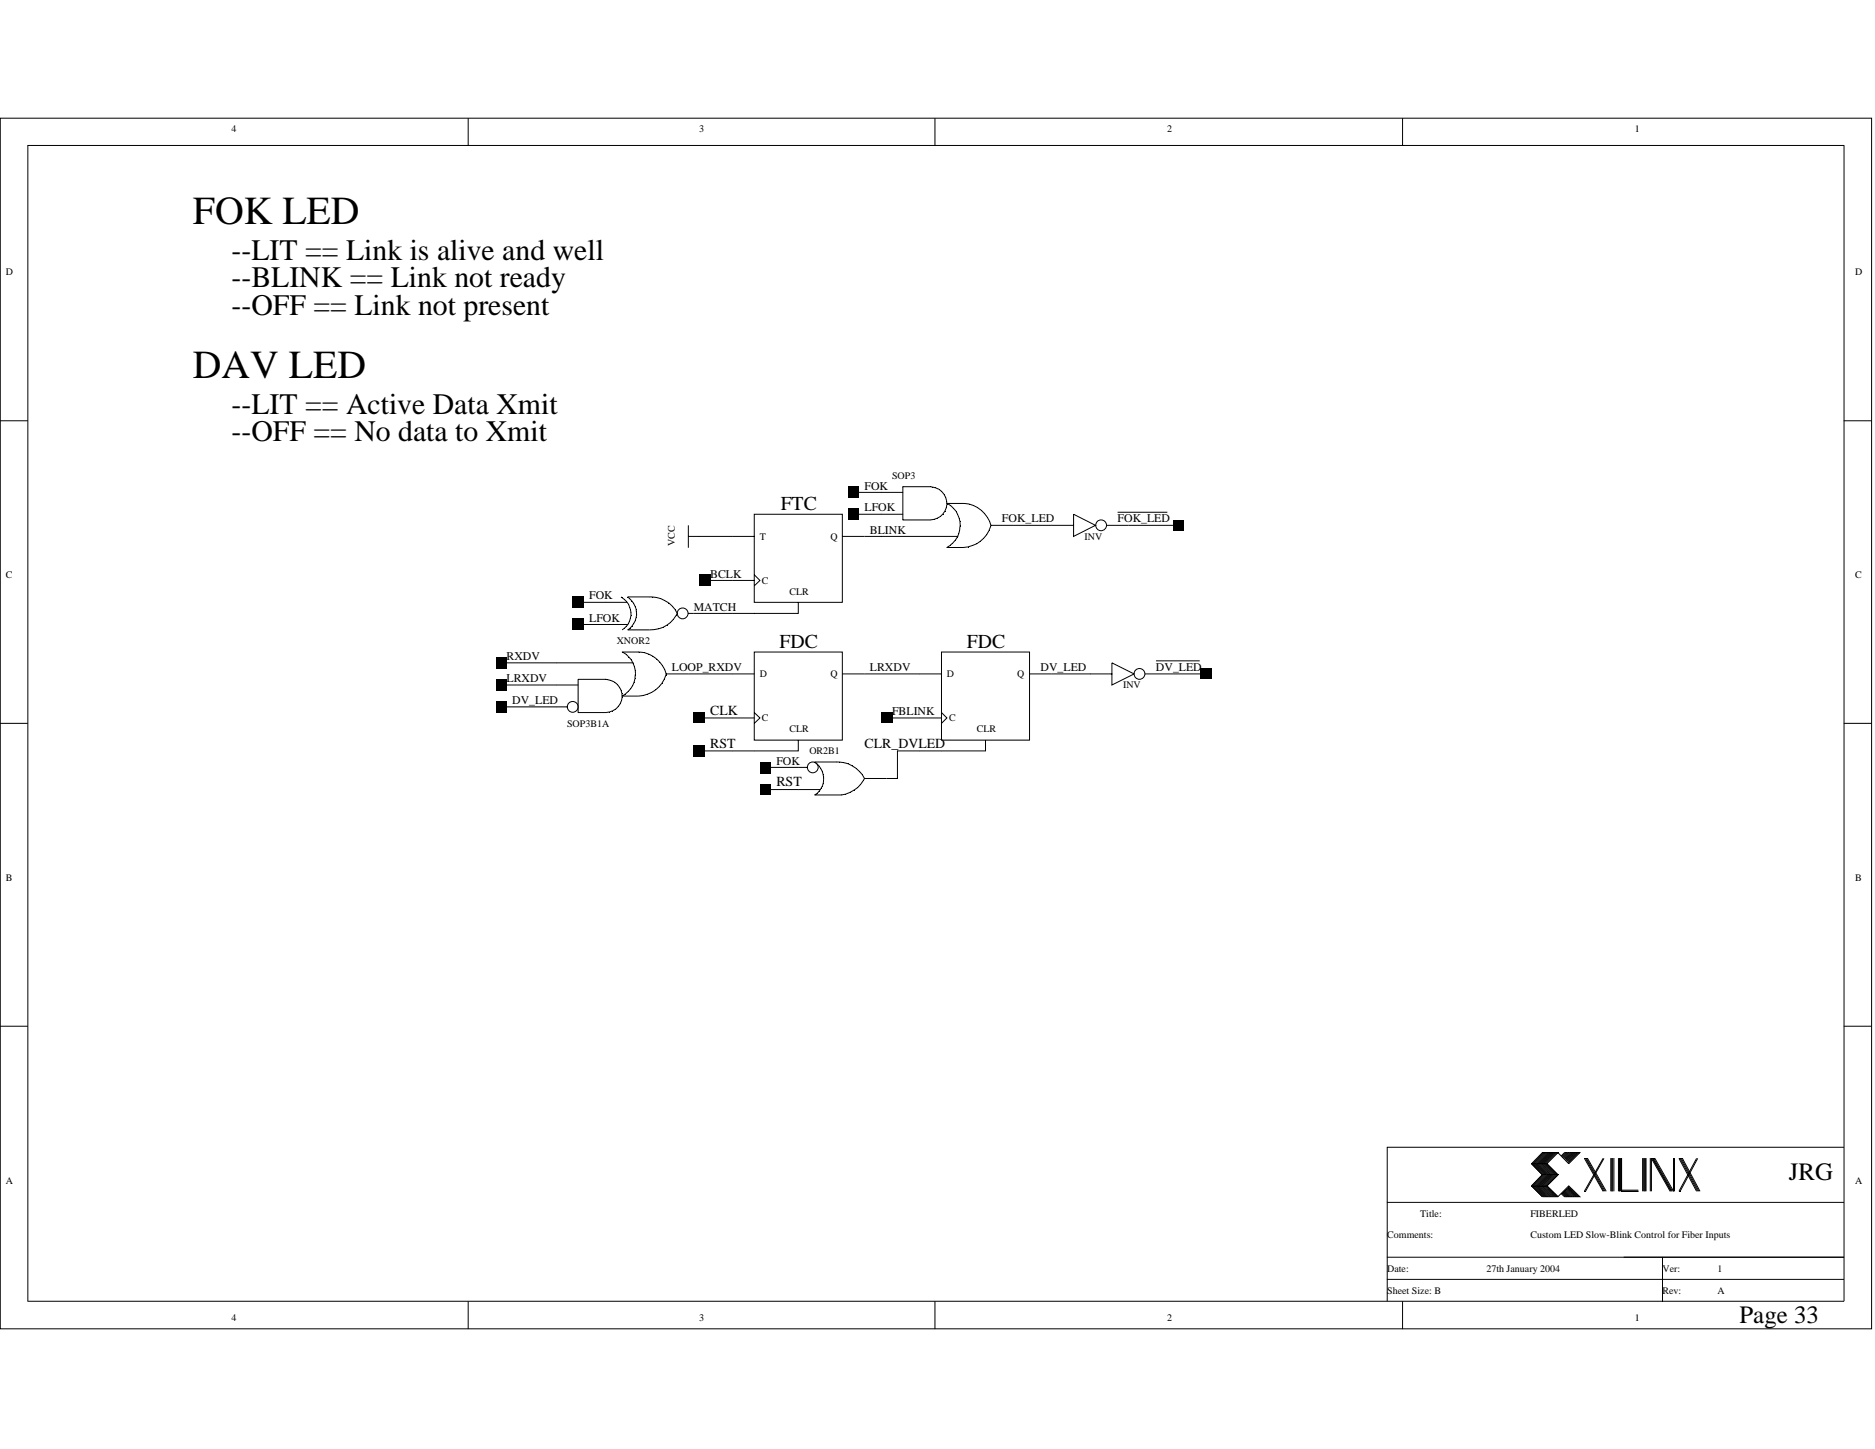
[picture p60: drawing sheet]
<svg xmlns="http://www.w3.org/2000/svg" width="279mm" height="216mm" viewBox="0 0 279 216" stroke-linecap="round" stroke-linejoin="round" font-family="sans-serif">
<defs><g id="words">
<g font-size="5.9">
<text x="28.7" y="33.4">FOK LED</text>
<text x="28.7" y="56.4">DAV LED</text>
</g>
<g font-size="4.4">
<text x="34.5" y="38.7">--LIT == Link is alive and well</text>
<text x="34.5" y="42.8">--BLINK == Link not ready</text>
<text x="34.5" y="46.9">--OFF == Link not present</text>
<text x="34.5" y="61.6">--LIT == Active Data Xmit</text>
<text x="34.5" y="65.7">--OFF == No data to Xmit</text>
</g>
<g font-size="3.7">
<text x="266.6" y="175.8">JRG</text>
<text x="259.2" y="197.1">Page 33</text>
</g>
<g font-size="2.9">
<text x="116.3" y="75.9">FTC</text>
<text x="116.2" y="96.5">FDC</text>
<text x="144.1" y="96.5">FDC</text>
</g>
<g font-size="2.1">
<text x="105.8" y="106.5">CLK</text>
<text x="105.8" y="111.4">RST</text>
<text x="128.8" y="111.4">CLR_DVLED</text>
<text x="115.7" y="117.2">RST</text>
</g>
<g font-size="1.8">
<text x="128.8" y="76.2">LFOK</text>
<text x="128.8" y="72.9">FOK</text>
<text x="149.3" y="77.9">FOK_LED</text>
<text x="166.5" y="77.9">FOK_LED</text>
<text x="129.6" y="79.5">BLINK</text>
<text x="87.8" y="89.3">FOK</text>
<text x="105.8" y="86.1">BCLK</text>
<text x="87.8" y="92.6">LFOK</text>
<text x="103.4" y="91">MATCH</text>
<text x="75.5" y="98.3">RXDV</text>
<text x="75.5" y="101.6">LRXDV</text>
<text x="100.1" y="100">LOOP_RXDV</text>
<text x="129.6" y="100">LRXDV</text>
<text x="155.1" y="100">DV_LED</text>
<text x="172.3" y="100">DV_LED</text>
<text x="76.3" y="104.9">DV_LED</text>
<text x="132.9" y="106.6">FBLINK</text>
<text x="115.7" y="113.9">FOK</text>
</g>
<g font-size="1.5">
<text x="34.5" y="19.7">4</text>
<text x="104.2" y="19.7">3</text>
<text x="173.9" y="19.7">2</text>
<text x="243.6" y="19.7">1</text>
<text x=".8" y="41">D</text>
<text x="276.4" y="41">D</text>
<text x="132.9" y="71.4">SOP3</text>
<text x="100.5" y="81.4" transform="rotate(-90 100.5 81.4)">VCC</text>
<text x="113.2" y="80.4">T</text>
<text x="123.7" y="80.4">Q</text>
<text x="161.6" y="80.4">INV</text>
<text x=".8" y="86.1">C</text>
<text x="113.5" y="87">C</text>
<text x="117.6" y="88.6">CLR</text>
<text x="276.4" y="86.1">C</text>
<text x="91.9" y="96">XNOR2</text>
<text x="113.2" y="100.9">D</text>
<text x="123.7" y="100.9">Q</text>
<text x="141.1" y="100.9">D</text>
<text x="151.6" y="100.9">Q</text>
<text x="113.5" y="107.4">C</text>
<text x="141.4" y="107.4">C</text>
<text x="167.3" y="102.5">INV</text>
<text x="84.5" y="108.3">SOP3B1A</text>
<text x="117.6" y="109.1">CLR</text>
<text x="120.6" y="112.4">OR2B1</text>
<text x="145.5" y="109.1">CLR</text>
<text x=".8" y="131.2">B</text>
<text x="276.4" y="131.2">B</text>
<text x=".8" y="176.4">A</text>
<text x="276.4" y="176.4">A</text>
<text x="206.7" y="184.5">Comments:</text>
<text x="211.6" y="181.3">Title:</text>
<text x="228" y="181.3">FIBERLED</text>
<text x="228" y="184.5">Custom LED Slow-Blink Control for Fiber Inputs</text>
<text x="206.7" y="189.5">Date:</text>
<text x="221.5" y="189.5">27th January 2004</text>
<text x="247.7" y="189.5">Ver:</text>
<text x="255.9" y="189.5">1</text>
<text x="34.5" y="196.8">4</text>
<text x="104.2" y="196.8">3</text>
<text x="173.9" y="196.8">2</text>
<text x="206.7" y="192.7">Sheet Size: B</text>
<text x="243.6" y="196.8">1</text>
<text x="247.7" y="192.7">Rev:</text>
<text x="255.9" y="192.7">A</text>
</g>
</g></defs>
<g fill="none" stroke="#000" stroke-width=".15">
<path d="M0 17.6h278.9v180.4h-278.9zM69.8 17.6v4.1M139.3 17.6v4.1M209 17.6v4.1M4.1 21.7h270.7M4.1 21.6v172.3M274.8 21.6v172.3h-270.7M0 62.7h4.1M102.6 79.9h9.8M102.6 78.3v3.3M112.4 76.6h13.1v13.1h-13.1zM125.5 79.9h17.3"/>
<path d="M127.2 73.4h7.4M127.2 76.6h7.4M134.5 72.5h4.1a2.48 2.48 0 0 1 2.5 2.5 2.48 2.48 0 0 1-2.5 2.5M134.5 77.5h4.2M134.5 72.5v5M141.1 75h2.6a4.4 4.4 0 0 1 4 3.3 4.4 4.4 0 0 1-4.1 3.3h-2.5M141.1 75a3.7 3.7 0 0 1 0 6.6M147.6 78.3h12.4M160 76.6l3.2 1.7-3.2 1.6zM164.8 78.3h10.8M166.5 76.3h7.4M274.7 62.7h4.2"/>
<path d="M74.7 98.8h19.7M86.1 93h7.5M86.1 89.7h7.3M92.5 88.9a2.81 2.81 0 0 1 1.5 2.4M92.7 97.2h2.6a4.4 4.4 0 0 1 4 3.2 4.4 4.4 0 0 1-4.1 3.3h-2.5M92.7 97.2a3.7 3.7 0 0 1 0 6.5M93.5 88.9h3.7a4.6 4.6 0 0 1 3.7 2.5 4.4 4.4 0 0 1-4.1 2.5h-3.3M93.6 88.9a2.94 2.94 0 0 1 0 5M94 91.2a2.86 2.86 0 0 1-1.3 2.7M102.5 91.4h9.9M105 86.5h7.4M112.4 97.2h13.1v13.1h-13.1z"/>
<path d="M112.4 85.6l.8 .9-.8 .8M119 89.7v1.7h-6.6M140.3 97.2h13.1v13.1h-13.1zM165.7 98.8l3.3 1.6-3.3 1.7zM172.3 98.5h6.5M0 107.8h4.1M74.7 105.3h9.8M74.7 102.1h11.5M86.1 101.2v5M86.1 101.2h4.2M90.3 101.2a2.48 2.48 0 0 1 2.4 2.5 2.48 2.48 0 0 1-2.4 2.5h-4.2M99.2 100.4h13.2"/>
<path d="M104.2 107h8.2M104.2 111.9h8.2M112.4 106.2l.8 .8-.8 .8M114 114.3h6.3M114 117.6h8.3M119 110.3v1.6h-6.6M121.4 113.5h3.6a4.6 4.6 0 0 1 3.8 2.5 4.4 4.4 0 0 1-3.4 2.4M121.4 118.4h4M121.4 113.5a3.2 3.2 0 0 1 1.3 2.3M122.7 115.7a2.76 2.76 0 0 1-1.3 2.7M125.5 100.4h14.8M128.8 116h5"/>
<path d="M132.1 107h8.2M133.7 111.9h6.6M133.7 111.8v4.2M140.3 106.2l.8 .8-.8 .8M146.9 110.3v1.6h-6.6M153.4 100.4h12.3M170.6 100.4h9.1M274.7 107.8h4.2M0 152.9h4.1M274.7 152.9h4.2M206.7 179.2h68.1M228.2 176.7l1.6 1.6h2.4"/>
<path d="M228.2 173.4l1.6 1.6-1.6 1.7M228.2 176.7h2.3M228.2 173.4h2.3M230 171.7l-1.6 1.7 1.6 1.6-1.6 1.7 1.6 1.6M230.2 171.7l-1.7 1.7 1.7 1.6-1.7 1.7 1.7 1.6M230.3 171.7l-1.6 1.7 1.6 1.6-1.6 1.7 1.6 1.6M230.5 171.7l-1.6 1.7 1.6 1.6-1.6 1.7 1.6 1.6M230.7 171.7l-1.7 1.7 1.7 1.6-1.7 1.7 1.7 1.6M230.8 171.7l-1.6 1.7 1.6 1.6-1.6 1.7 1.6 1.6M231 171.7l-1.6 1.7 1.6 1.6-1.6 1.7 1.6 1.6M231.1 171.7l-1.6 1.7 1.6 1.6-1.6 1.7 1.6 1.6M231.3 171.7l-1.6 1.7 1.6 1.6-1.6 1.7 1.6 1.6"/>
<path d="M231.5 171.7l-1.7 1.7 1.7 1.6-1.7 1.7 1.7 1.6M231.6 171.7l-1.6 1.7 1.6 1.6-1.6 1.7 1.6 1.6M231.8 171.7l-1.6 1.7 1.6 1.6-1.6 1.7 1.6 1.6M232 171.7l-1.7 1.7 1.7 1.6-1.7 1.7 1.7 1.6M232.2 171.7h-2.4l-1.6 1.7M232.6 172.3l.5-.6h2.3l-1.6 1.7-1.6-1.7-1.7 1.7 1.7 1.6-1.7 1.7 1.7 1.6 1.6-1.6 1.6 1.6h-2.3l-.5-.5M232.8 177.7l.7 .6M232.8 177.8l.5 .5M233 177.5l.8 .8M233 177.7l.6 .6M233.1 177.3l1 1M233.1 177.5l.8 .8"/>
<path d="M233.3 177.2l1.1 1.1M233.3 177.3l1 1M233.3 171.7l-.5 .6M233.5 177l1.3 1.3M233.5 177.2l1.1 1.1M233.5 171.7l-.7 .7M233.6 176.9l1.5 1.4M233.6 177l1.3 1.3M233.6 171.7l-.6 .7M233.8 176.9l1.4 1.4M233.8 171.7l-.8 .9M233.9 171.7l-.8 .9"/>
<path d="M234.1 171.7l-1 1.1M234.3 171.7l-1 1.1M234.4 171.7l-1.1 1.2M234.6 171.7l-1.1 1.2M234.8 171.7l-1.3 1.4M234.9 171.7l-1.3 1.4M235.1 171.7l-1.5 1.5M235.2 171.7l-1.4 1.5M236.1 172.6l2.8 4.9M236.3 172.6l2.7 4.9M236.4 172.6l2.8 4.9M236.6 172.6l2.8 4.9"/>
<path d="M238.9 172.6l-2.8 4.9M239 172.6l-2.7 4.9M240 172.6v4.9M240.2 172.6v4.9M240.3 172.6v4.9M240.5 172.6v4.9M241.2 172.6v4.9M241.3 172.6v4.9M241.5 172.6v4.9M241.6 177.5h2.5M241.6 177.3h2.5M241.6 172.6v4.9"/>
<path d="M244.8 172.6v4.9M244.9 172.6v4.9M245.1 172.6v4.9M245.3 172.6v4.9M245.9 172.6v4.9M246.1 172.6l2.8 4.9M246.1 172.6v4.9M246.3 172.6l2.7 4.9M246.4 172.6l2.8 4.9M249.4 172.6v4.9l-2.8-4.9M249.5 172.6v4.9M250.2 172.6l2.6 4.9"/>
<path d="M250.4 172.6l2.6 4.9M250.5 172.6l2.7 4.9M250.7 172.6l2.6 4.9M252.8 172.6l-2.6 4.9M253 172.6l-2.6 4.9M274.8 170.9h-68.1v23M69.8 193.9v4.1M139.3 193.9v4.1M206.7 190.6h68.1M206.7 187.3h68.1M209 193.9v4.1M247.7 187.3v6.6"/>
<circle cx="164.1" cy="78.3" r=".81"/>
<circle cx="101.7" cy="91.4" r=".81"/>
<circle cx="85.3" cy="105.3" r=".81"/>
<circle cx="121.1" cy="114.3" r=".81"/>
<circle cx="169.8" cy="100.4" r=".81"/>
</g>
<g fill="#000">
<path d="M126.4 72.5h1.6v1.7h-1.6zM126.4 75.8h1.6v1.7h-1.6zM174.8 77.5h1.6v1.6h-1.6zM73.9 98h1.6v1.6h-1.6zM85.3 92.2h1.7v1.7h-1.7zM85.3 88.9h1.7v1.7h-1.7zM104.2 85.6h1.6v1.7h-1.6zM73.9 104.5h1.6v1.7h-1.6zM73.9 101.2h1.6v1.7h-1.6zM103.4 106.2h1.6v1.6h-1.6zM103.4 111.1h1.6v1.6h-1.6zM113.2 113.5h1.7v1.7h-1.7z"/>
<path d="M113.2 116.8h1.7v1.6h-1.7zM131.3 106.2h1.6v1.6h-1.6zM178.8 99.6h1.7v1.6h-1.7z"/>
</g>
<use href="#words"/>
</svg>
